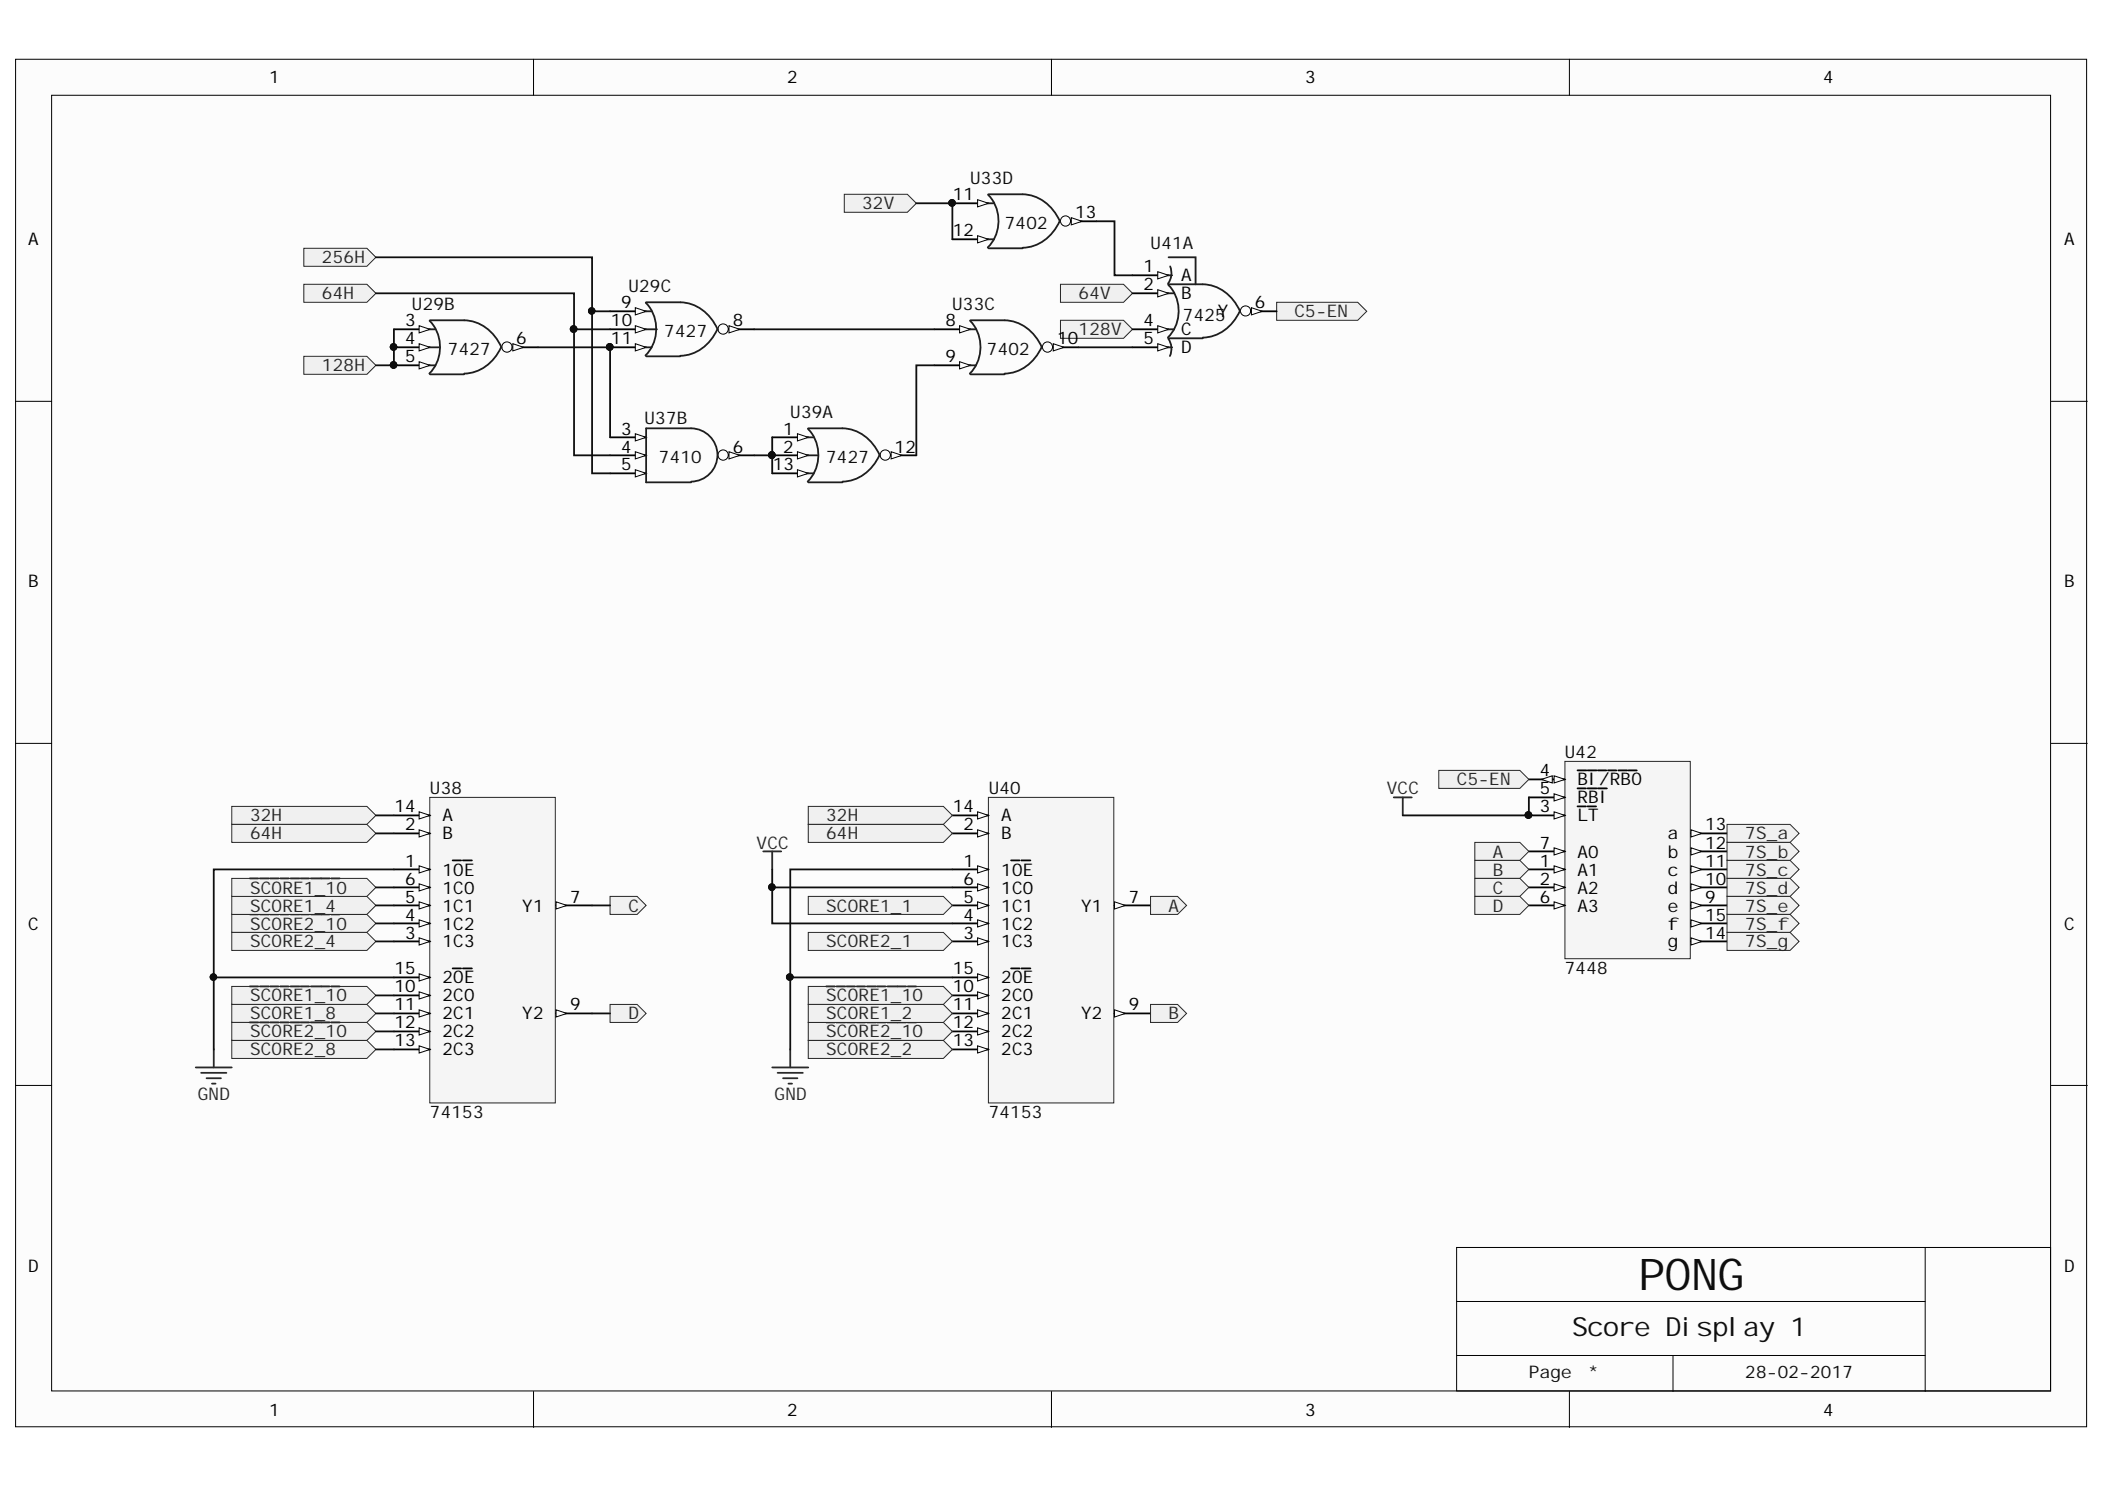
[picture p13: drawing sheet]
<svg xmlns="http://www.w3.org/2000/svg" width="297mm" height="210mm" viewBox="0 0 297 210" stroke-linecap="round" stroke-linejoin="round" font-family="sans-serif">
<defs><g id="words">
<text font-size="6.2" fill="#0e0e0e" x="231.2" y="182">PONG</text>
<text font-size="3.7" fill="#0e0e0e" x="221.8" y="188.5">Score Display 1</text>
<g font-size="2.5">
<text x="38" y="11.8">1</text>
<text x="111.1" y="11.8">2</text>
<text x="184.2" y="11.8">3</text>
<text x="257.3" y="11.8">4</text>
<text x="134.4" y="28.2">11</text>
<text x="4" y="34.6">A</text>
<text x="134.4" y="33.3">12</text>
<text x="151.7" y="30.8">13</text>
<text x="291.3" y="34.6">A</text>
<text x="161.3" y="38.4">1</text>
<text x="161.3" y="40.9">2</text>
<text x="166.7" y="39.7">A</text>
<text x="57.2" y="46">3</text>
<text x="86.2" y="46">10</text>
<text x="87.7" y="43.5">9</text>
<text x="103.4" y="46">8</text>
<text x="133.4" y="46">8</text>
<text x="161.3" y="46">4</text>
<text x="166.7" y="42.2">B</text>
<text x="166.7" y="47.3">C</text>
<text x="171.8" y="44.7">Y</text>
<text x="177.1" y="43.5">6</text>
<text x="57.2" y="48.5">4</text>
<text x="57.2" y="51.1">5</text>
<text x="72.8" y="48.5">6</text>
<text x="86.2" y="48.5">11</text>
<text x="133.4" y="51.1">9</text>
<text x="149.2" y="48.5">10</text>
<text x="161.3" y="48.5">5</text>
<text x="166.7" y="49.8">D</text>
<text x="87.7" y="61.3">3</text>
<text x="87.7" y="63.8">4</text>
<text x="103.4" y="63.8">6</text>
<text x="110.5" y="61.3">1</text>
<text x="110.5" y="63.8">2</text>
<text x="126.2" y="63.8">12</text>
<text x="87.7" y="66.4">5</text>
<text x="109.1" y="66.4">13</text>
<text x="4" y="82.9">B</text>
<text x="291.3" y="82.9">B</text>
<text x="217.3" y="109.5">4</text>
<text x="217.3" y="112">5</text>
<text x="222.6" y="110.7">BI/RBO</text>
<text x="222.6" y="113.3">RBI</text>
<text x="55.7" y="114.6">14</text>
<text x="57.2" y="117.1">2</text>
<text x="62.4" y="118.4">B</text>
<text x="62.4" y="115.8">A</text>
<text x="134.4" y="114.6">14</text>
<text x="136" y="117.1">2</text>
<text x="141.3" y="118.4">B</text>
<text x="141.3" y="115.8">A</text>
<text x="217.3" y="114.6">3</text>
<text x="217.3" y="119.7">7</text>
<text x="222.6" y="115.8">LT</text>
<text x="235.4" y="118.4">a</text>
<text x="240.6" y="117.1">13</text>
<text x="240.6" y="119.7">12</text>
<text x="57.2" y="122.2">1</text>
<text x="57.2" y="124.8">6</text>
<text x="62.4" y="123.5">1OE</text>
<text x="136" y="122.2">1</text>
<text x="136" y="124.8">6</text>
<text x="141.3" y="123.5">1OE</text>
<text x="217.3" y="122.2">1</text>
<text x="217.3" y="124.8">2</text>
<text x="222.6" y="121">A0</text>
<text x="222.6" y="123.5">A1</text>
<text x="235.4" y="121">b</text>
<text x="235.4" y="123.5">c</text>
<text x="240.6" y="122.2">11</text>
<text x="240.6" y="124.8">10</text>
<text x="4" y="131.1">C</text>
<text x="57.2" y="129.9">4</text>
<text x="57.2" y="127.3">5</text>
<text x="62.4" y="131.1">1C2</text>
<text x="62.4" y="128.6">1C1</text>
<text x="62.4" y="126">1C0</text>
<text x="73.7" y="128.6">Y1</text>
<text x="80.5" y="127.3">7</text>
<text x="136" y="129.9">4</text>
<text x="136" y="127.3">5</text>
<text x="141.3" y="131.1">1C2</text>
<text x="141.3" y="128.6">1C1</text>
<text x="141.3" y="126">1C0</text>
<text x="152.5" y="128.6">Y1</text>
<text x="159.3" y="127.3">7</text>
<text x="217.3" y="127.3">6</text>
<text x="222.6" y="126">A2</text>
<text x="222.6" y="128.6">A3</text>
<text x="235.4" y="126">d</text>
<text x="235.4" y="128.6">e</text>
<text x="235.4" y="131.1">f</text>
<text x="240.6" y="127.3">9</text>
<text x="240.6" y="129.9">15</text>
<text x="291.3" y="131.1">C</text>
<text x="55.7" y="137.5">15</text>
<text x="57.2" y="132.4">3</text>
<text x="62.4" y="133.7">1C3</text>
<text x="134.4" y="137.5">15</text>
<text x="136" y="132.4">3</text>
<text x="141.3" y="133.7">1C3</text>
<text x="235.4" y="133.7">g</text>
<text x="240.6" y="132.4">14</text>
<text x="55.7" y="140">10</text>
<text x="55.7" y="142.5">11</text>
<text x="62.4" y="141.3">2C0</text>
<text x="62.4" y="143.8">2C1</text>
<text x="62.4" y="138.7">2OE</text>
<text x="73.7" y="143.8">Y2</text>
<text x="80.5" y="142.5">9</text>
<text x="134.4" y="140">10</text>
<text x="134.4" y="142.5">11</text>
<text x="141.3" y="141.3">2C0</text>
<text x="141.3" y="143.8">2C1</text>
<text x="141.3" y="138.7">2OE</text>
<text x="152.5" y="143.8">Y2</text>
<text x="159.3" y="142.5">9</text>
<text x="55.7" y="145.1">12</text>
<text x="55.7" y="147.6">13</text>
<text x="62.4" y="146.3">2C2</text>
<text x="62.4" y="148.9">2C3</text>
<text x="134.4" y="145.1">12</text>
<text x="134.4" y="147.6">13</text>
<text x="141.3" y="146.3">2C2</text>
<text x="141.3" y="148.9">2C3</text>
<text x="4" y="179.4">D</text>
<text x="291.3" y="179.4">D</text>
<text x="38" y="199.7">1</text>
<text x="111.1" y="199.7">2</text>
<text x="184.2" y="199.7">3</text>
<text x="257.3" y="199.7">4</text>
</g>
<g font-size="2.5" fill="#262626">
<text x="121.7" y="29.5">32V</text>
<text x="45.4" y="37.1">256H</text>
<text x="45.4" y="42.2">64H</text>
<text x="152.2" y="42.2">64V</text>
<text x="152.2" y="47.3">128V</text>
<text x="182.7" y="44.7">C5-EN</text>
<text x="45.4" y="52.3">128H</text>
<text x="195.7" y="112">VCC</text>
<text x="205.6" y="110.7">C5-EN</text>
<text x="35.3" y="115.8">32H</text>
<text x="35.3" y="118.4">64H</text>
<text x="106.8" y="119.7">VCC</text>
<text x="116.6" y="115.8">32H</text>
<text x="116.6" y="118.4">64H</text>
<text x="246.3" y="118.4">7S_a</text>
<text x="210.7" y="121">A</text>
<text x="210.7" y="123.5">B</text>
<text x="246.3" y="121">7S_b</text>
<text x="246.3" y="123.5">7S_c</text>
<text x="35.3" y="131.1">SCORE2_10</text>
<text x="35.3" y="128.6">SCORE1_4</text>
<text x="35.3" y="126">SCORE1_10</text>
<text x="88.7" y="128.6">C</text>
<text x="116.6" y="128.6">SCORE1_1</text>
<text x="164.9" y="128.6">A</text>
<text x="210.7" y="126">C</text>
<text x="210.7" y="128.6">D</text>
<text x="246.3" y="126">7S_d</text>
<text x="246.3" y="128.6">7S_e</text>
<text x="246.3" y="131.1">7S_f</text>
<text x="35.3" y="133.7">SCORE2_4</text>
<text x="116.6" y="133.7">SCORE2_1</text>
<text x="246.3" y="133.7">7S_g</text>
<text x="35.3" y="141.3">SCORE1_10</text>
<text x="35.3" y="143.8">SCORE1_8</text>
<text x="88.7" y="143.8">D</text>
<text x="116.6" y="141.3">SCORE1_10</text>
<text x="116.6" y="143.8">SCORE1_2</text>
<text x="164.9" y="143.8">B</text>
<text x="35.3" y="146.3">SCORE2_10</text>
<text x="35.3" y="148.9">SCORE2_8</text>
<text x="116.6" y="146.3">SCORE2_10</text>
<text x="116.6" y="148.9">SCORE2_2</text>
<text x="27.9" y="155.2">GND</text>
<text x="109.3" y="155.2">GND</text>
</g>
<g font-size="2.5" fill="#0e0e0e">
<text x="136.9" y="26">U33D</text>
<text x="141.8" y="32.3">7402</text>
<text x="162.4" y="35.1">U41A</text>
<text x="88.7" y="41.2">U29C</text>
<text x="58.1" y="43.7">U29B</text>
<text x="93.7" y="47.5">7427</text>
<text x="134.4" y="43.7">U33C</text>
<text x="166.9" y="45.2">7425</text>
<text x="63.2" y="50.1">7427</text>
<text x="139.3" y="50.1">7402</text>
<text x="91" y="59.8">U37B</text>
<text x="111.5" y="58.9">U39A</text>
<text x="93" y="65.4">7410</text>
<text x="116.6" y="65.4">7427</text>
<text x="220.8" y="106.9">U42</text>
<text x="60.7" y="112">U38</text>
<text x="139.5" y="112">U40</text>
<text x="220.8" y="137.5">7448</text>
<text x="60.7" y="157.7">74153</text>
<text x="139.5" y="157.7">74153</text>
<text x="215.7" y="194.4">Page</text>
<text x="224.1" y="194.4">*</text>
<text x="246.3" y="194.4">28-02-2017</text>
</g>
</g></defs>
<g fill="#fcfcfc" stroke="#000" stroke-width=".14">
<path d="M2.2 8.4h292.2v192.9h-292.2z"/>
<path d="M7.3 13.4h282.1v182.8h-282.1z"/>
</g>
<g fill="none" stroke="#000" stroke-width=".14">
<path d="M75.3 8.4v5M148.4 8.4v5M221.5 8.4v5M2.2 56.6h5.1M289.5 56.6h5M2.2 104.9h5.1M289.5 104.9h5M2.2 153.1h5.1M289.5 153.1h5M205.5 176h83.9v20.2h-83.9zM271.7 176v20.3M75.3 196.3v5.1"/>
<path d="M148.4 196.3v5.1M205.6 183.6h66.1M205.6 191.2h66.1M221.5 196.3v5.1M236.1 191.2v5.1"/>
</g>
<path d="M60.6 112.5h17.8v43.1h-17.8z" fill="#f5f5f5" stroke="#262626" stroke-width=".14"/>
<path d="M55.6 122.6h5.1" fill="none" stroke="#000" stroke-width=".25"/>
<path d="M59.1 122.1l1.6 .5-1.6 .5z" fill="#fcfcfc"/>
<path d="M59.1 122.1l1.6 .5-1.6 .5z" fill="none" stroke="#000" stroke-width=".14"/>
<path d="M55.6 117.6h5.1M63.9 121.4h1.2M65.3 121.4h1.3" fill="none" stroke="#000" stroke-width=".25"/>
<path d="M59.1 117.1l1.6 .5-1.6 .5z" fill="#fcfcfc"/>
<path d="M59.1 117.1l1.6 .5-1.6 .5z" fill="none" stroke="#000" stroke-width=".14"/>
<path d="M55.6 132.8h5.1" fill="none" stroke="#000" stroke-width=".25"/>
<path d="M59.1 132.3l1.6 .5-1.6 .5z" fill="#fcfcfc"/>
<path d="M59.1 132.3l1.6 .5-1.6 .5z" fill="none" stroke="#000" stroke-width=".14"/>
<path d="M55.6 130.3h5.1" fill="none" stroke="#000" stroke-width=".25"/>
<path d="M59.1 129.8l1.6 .5-1.6 .5z" fill="#fcfcfc"/>
<path d="M59.1 129.8l1.6 .5-1.6 .5z" fill="none" stroke="#000" stroke-width=".14"/>
<path d="M55.6 127.7h5.1" fill="none" stroke="#000" stroke-width=".25"/>
<path d="M59.1 127.2l1.6 .5-1.6 .5z" fill="#fcfcfc"/>
<path d="M59.1 127.2l1.6 .5-1.6 .5z" fill="none" stroke="#000" stroke-width=".14"/>
<path d="M55.6 125.2h5.1" fill="none" stroke="#000" stroke-width=".25"/>
<path d="M59.1 124.7l1.6 .5-1.6 .5z" fill="#fcfcfc"/>
<path d="M59.1 124.7l1.6 .5-1.6 .5z" fill="none" stroke="#000" stroke-width=".14"/>
<path d="M78.5 127.7h5" fill="none" stroke="#000" stroke-width=".25"/>
<path d="M78.5 127.2l1.5 .5-1.5 .5z" fill="#fcfcfc"/>
<path d="M78.5 127.2l1.5 .5-1.5 .5z" fill="none" stroke="#000" stroke-width=".14"/>
<path d="M78.5 143h5" fill="none" stroke="#000" stroke-width=".25"/>
<path d="M78.5 142.5l1.5 .5-1.5 .5z" fill="#fcfcfc"/>
<path d="M78.5 142.5l1.5 .5-1.5 .5z" fill="none" stroke="#000" stroke-width=".14"/>
<path d="M55.6 140.4h5.1" fill="none" stroke="#000" stroke-width=".25"/>
<path d="M59.1 139.9l1.6 .5-1.6 .5z" fill="#fcfcfc"/>
<path d="M59.1 139.9l1.6 .5-1.6 .5z" fill="none" stroke="#000" stroke-width=".14"/>
<path d="M55.6 143h5.1" fill="none" stroke="#000" stroke-width=".25"/>
<path d="M59.1 142.5l1.6 .5-1.6 .5z" fill="#fcfcfc"/>
<path d="M59.1 142.5l1.6 .5-1.6 .5z" fill="none" stroke="#000" stroke-width=".14"/>
<path d="M55.6 145.5h5.1" fill="none" stroke="#000" stroke-width=".25"/>
<path d="M59.1 145l1.6 .5-1.6 .5z" fill="#fcfcfc"/>
<path d="M59.1 145l1.6 .5-1.6 .5z" fill="none" stroke="#000" stroke-width=".14"/>
<path d="M55.6 148h5.1" fill="none" stroke="#000" stroke-width=".25"/>
<path d="M59.1 147.5l1.6 .5-1.6 .5z" fill="#fcfcfc"/>
<path d="M59.1 147.5l1.6 .5-1.6 .5z" fill="none" stroke="#000" stroke-width=".14"/>
<path d="M55.6 115h5.1" fill="none" stroke="#000" stroke-width=".25"/>
<path d="M59.1 114.5l1.6 .5-1.6 .5z" fill="#fcfcfc"/>
<path d="M59.1 114.5l1.6 .5-1.6 .5z" fill="none" stroke="#000" stroke-width=".14"/>
<path d="M55.6 137.9h5.1" fill="none" stroke="#000" stroke-width=".25"/>
<path d="M59.1 137.4l1.6 .5-1.6 .5z" fill="#fcfcfc"/>
<path d="M59.1 137.4l1.6 .5-1.6 .5z" fill="none" stroke="#000" stroke-width=".14"/>
<path d="M63.9 136.6h1.2M65.3 136.6h1.3" fill="none" stroke="#000" stroke-width=".25"/>
<path d="M139.5 112.5h17.7v43.1h-17.7z" fill="#f5f5f5" stroke="#262626" stroke-width=".14"/>
<path d="M134.4 122.6h5.1" fill="none" stroke="#000" stroke-width=".25"/>
<path d="M138 122.1l1.5 .5-1.5 .5z" fill="#fcfcfc"/>
<path d="M138 122.1l1.5 .5-1.5 .5z" fill="none" stroke="#000" stroke-width=".14"/>
<path d="M134.4 117.6h5.1M142.7 121.4h1.2M144.1 121.4h1.3" fill="none" stroke="#000" stroke-width=".25"/>
<path d="M138 117.1l1.5 .5-1.5 .5z" fill="#fcfcfc"/>
<path d="M138 117.1l1.5 .5-1.5 .5z" fill="none" stroke="#000" stroke-width=".14"/>
<path d="M134.4 132.8h5.1" fill="none" stroke="#000" stroke-width=".25"/>
<path d="M138 132.3l1.5 .5-1.5 .5z" fill="#fcfcfc"/>
<path d="M138 132.3l1.5 .5-1.5 .5z" fill="none" stroke="#000" stroke-width=".14"/>
<path d="M134.4 130.3h5.1" fill="none" stroke="#000" stroke-width=".25"/>
<path d="M138 129.8l1.5 .5-1.5 .5z" fill="#fcfcfc"/>
<path d="M138 129.8l1.5 .5-1.5 .5z" fill="none" stroke="#000" stroke-width=".14"/>
<path d="M134.4 127.7h5.1" fill="none" stroke="#000" stroke-width=".25"/>
<path d="M138 127.2l1.5 .5-1.5 .5z" fill="#fcfcfc"/>
<path d="M138 127.2l1.5 .5-1.5 .5z" fill="none" stroke="#000" stroke-width=".14"/>
<path d="M134.4 125.2h5.1" fill="none" stroke="#000" stroke-width=".25"/>
<path d="M138 124.7l1.5 .5-1.5 .5z" fill="#fcfcfc"/>
<path d="M138 124.7l1.5 .5-1.5 .5z" fill="none" stroke="#000" stroke-width=".14"/>
<path d="M157.3 127.7h5.1" fill="none" stroke="#000" stroke-width=".25"/>
<path d="M157.3 127.2l1.5 .5-1.5 .5z" fill="#fcfcfc"/>
<path d="M157.3 127.2l1.5 .5-1.5 .5z" fill="none" stroke="#000" stroke-width=".14"/>
<path d="M157.3 143h5.1" fill="none" stroke="#000" stroke-width=".25"/>
<path d="M157.3 142.5l1.5 .5-1.5 .5z" fill="#fcfcfc"/>
<path d="M157.3 142.5l1.5 .5-1.5 .5z" fill="none" stroke="#000" stroke-width=".14"/>
<path d="M134.4 140.4h5.1" fill="none" stroke="#000" stroke-width=".25"/>
<path d="M138 139.9l1.5 .5-1.5 .5z" fill="#fcfcfc"/>
<path d="M138 139.9l1.5 .5-1.5 .5z" fill="none" stroke="#000" stroke-width=".14"/>
<path d="M134.4 143h5.1" fill="none" stroke="#000" stroke-width=".25"/>
<path d="M138 142.5l1.5 .5-1.5 .5z" fill="#fcfcfc"/>
<path d="M138 142.5l1.5 .5-1.5 .5z" fill="none" stroke="#000" stroke-width=".14"/>
<path d="M134.4 145.5h5.1" fill="none" stroke="#000" stroke-width=".25"/>
<path d="M138 145l1.5 .5-1.5 .5z" fill="#fcfcfc"/>
<path d="M138 145l1.5 .5-1.5 .5z" fill="none" stroke="#000" stroke-width=".14"/>
<path d="M134.4 148h5.1" fill="none" stroke="#000" stroke-width=".25"/>
<path d="M138 147.5l1.5 .5-1.5 .5z" fill="#fcfcfc"/>
<path d="M138 147.5l1.5 .5-1.5 .5z" fill="none" stroke="#000" stroke-width=".14"/>
<path d="M134.4 115h5.1" fill="none" stroke="#000" stroke-width=".25"/>
<path d="M138 114.5l1.5 .5-1.5 .5z" fill="#fcfcfc"/>
<path d="M138 114.5l1.5 .5-1.5 .5z" fill="none" stroke="#000" stroke-width=".14"/>
<path d="M134.4 137.9h5.1" fill="none" stroke="#000" stroke-width=".25"/>
<path d="M138 137.4l1.5 .5-1.5 .5z" fill="#fcfcfc"/>
<path d="M138 137.4l1.5 .5-1.5 .5z" fill="none" stroke="#000" stroke-width=".14"/>
<path d="M142.7 136.6h1.2M144.1 136.6h1.3" fill="none" stroke="#000" stroke-width=".25"/>
<path d="M32.7 129h19.1l1.2 1.3-1.2 1.2h-19.1z" fill-rule="evenodd" fill="#f0f0f0" stroke="#262626" stroke-width=".14"/>
<path d="M35.2 129h1.2M36.7 129h1.2M38.1 129h1.2M39.5 129h1.2M41 129h1.3M42.4 129h1.2M43.9 129h2.6M46.7 129h1.2" fill="none" stroke="#262626" stroke-width=".25"/>
<g fill="#f0f0f0" stroke="#262626" stroke-width=".14">
<path d="M32.7 131.5h19.1l1.2 1.3-1.2 1.3h-19.1z" fill-rule="evenodd"/>
<path d="M32.7 139.1h19.1l1.2 1.3-1.2 1.3h-19.1z" fill-rule="evenodd"/>
</g>
<path d="M35.2 139.1h1.2M36.7 139.1h1.2M38.1 139.1h1.2M39.5 139.1h1.2M41 139.1h1.3M42.4 139.1h1.2M43.9 139.1h2.6M46.7 139.1h1.2" fill="none" stroke="#262626" stroke-width=".25"/>
<g fill="#f0f0f0" stroke="#262626" stroke-width=".14">
<path d="M32.7 141.7h19.1l1.2 1.3-1.2 1.2h-19.1z" fill-rule="evenodd"/>
<path d="M32.7 144.2h19.1l1.2 1.3-1.2 1.3h-19.1z" fill-rule="evenodd"/>
</g>
<path d="M35.2 144.2h1.2M36.7 144.2h1.2M38.1 144.2h1.2M39.5 144.2h1.2M41 144.2h1.3M42.4 144.2h1.2M43.9 144.2h2.6M46.7 144.2h1.2" fill="none" stroke="#262626" stroke-width=".25"/>
<g fill="#f0f0f0" stroke="#262626" stroke-width=".14">
<path d="M32.7 146.8h19.1l1.2 1.2-1.2 1.3h-19.1z" fill-rule="evenodd"/>
<path d="M32.7 126.5h19.1l1.2 1.2-1.2 1.3h-19.1z" fill-rule="evenodd"/>
<path d="M32.7 123.9h19.1l1.2 1.3-1.2 1.3h-19.1z" fill-rule="evenodd"/>
</g>
<path d="M35.2 123.9h1.2M36.7 123.9h1.2M38.1 123.9h1.2M39.5 123.9h1.2M41 123.9h1.3M42.4 123.9h1.2M43.9 123.9h2.6M46.7 123.9h1.2" fill="none" stroke="#262626" stroke-width=".25"/>
<g fill="#f0f0f0" stroke="#262626" stroke-width=".14">
<path d="M32.7 113.8h19.1l1.2 1.2-1.2 1.3h-19.1z" fill-rule="evenodd"/>
<path d="M32.7 116.3h19.1l1.2 1.3-1.2 1.2h-19.1z" fill-rule="evenodd"/>
<path d="M86.1 126.5h3.8l1.3 1.2-1.3 1.3h-3.8z" fill-rule="evenodd"/>
<path d="M86.1 141.7h3.8l1.3 1.3-1.3 1.2h-3.8z" fill-rule="evenodd"/>
<path d="M114.1 113.8h19l1.3 1.2-1.3 1.3h-19z" fill-rule="evenodd"/>
<path d="M114.1 116.3h19l1.3 1.3-1.3 1.2h-19z" fill-rule="evenodd"/>
<path d="M114.1 139.1h19l1.3 1.3-1.3 1.3h-19z" fill-rule="evenodd"/>
</g>
<path d="M116.6 139.1h1.2M118 139.1h1.3M119.5 139.1h1.2M120.9 139.1h1.2M122.3 139.1h1.3M123.8 139.1h1.2M125.2 139.1h2.7M128.1 139.1h1.2" fill="none" stroke="#262626" stroke-width=".25"/>
<path d="M114.1 144.2h19l1.3 1.3-1.3 1.3h-19z" fill-rule="evenodd" fill="#f0f0f0" stroke="#262626" stroke-width=".14"/>
<path d="M116.6 144.2h1.2M118 144.2h1.3M119.5 144.2h1.2M120.9 144.2h1.2M122.3 144.2h1.3M123.8 144.2h1.2M125.2 144.2h2.7M128.1 144.2h1.2" fill="none" stroke="#262626" stroke-width=".25"/>
<g fill="#f0f0f0" stroke="#262626" stroke-width=".14">
<path d="M114.1 141.7h19l1.3 1.3-1.3 1.2h-19z" fill-rule="evenodd"/>
<path d="M114.1 126.5h19l1.3 1.2-1.3 1.3h-19z" fill-rule="evenodd"/>
<path d="M114.1 146.8h19l1.3 1.2-1.3 1.3h-19z" fill-rule="evenodd"/>
<path d="M114.1 131.5h19l1.3 1.3-1.3 1.3h-19z" fill-rule="evenodd"/>
</g>
<path d="M107.7 120.1h2.5M109 120.1v2.5M27.6 150.6h5.1M28.4 151.3h3.5M29.1 152.1h2.1M29.9 152.9h.5M30.2 148v2.6M109 150.6h5.1M109.7 151.3h3.6M110.5 152.1h2M111.3 152.9h.5M111.5 148v2.6" fill="none" stroke="#262626" stroke-width=".25"/>
<g fill="#f0f0f0" stroke="#262626" stroke-width=".14">
<path d="M162.4 126.5h3.8l1.2 1.2-1.2 1.3h-3.8z" fill-rule="evenodd"/>
<path d="M162.4 141.7h3.8l1.2 1.3-1.2 1.2h-3.8z" fill-rule="evenodd"/>
<path d="M42.9 35h8.9l1.2 1.3-1.2 1.3h-8.9z" fill-rule="evenodd"/>
<path d="M42.9 40.1h8.9l1.2 1.3-1.2 1.2h-8.9z" fill-rule="evenodd"/>
<path d="M42.9 50.3h8.9l1.2 1.2-1.2 1.3h-8.9z" fill-rule="evenodd"/>
<path d="M119.1 27.4h8.9l1.3 1.3-1.3 1.2h-8.9z" fill-rule="evenodd"/>
<path d="M149.6 40.1h8.9l1.3 1.3-1.3 1.2h-8.9z" fill-rule="evenodd"/>
<path d="M149.6 45.2h8.9l1.3 1.3-1.3 1.2h-8.9z" fill-rule="evenodd"/>
<path d="M180.1 42.6h11.5l1.3 1.3-1.3 1.3h-11.5z" fill-rule="evenodd"/>
</g>
<path d="M134.4 28.7h5.1" fill="none" stroke="#000" stroke-width=".25"/>
<path d="M138 28.2l1.5 .5-1.5 .5z" fill="#fcfcfc"/>
<path d="M138 28.2l1.5 .5-1.5 .5z" fill="none" stroke="#000" stroke-width=".14"/>
<circle cx="134.3" cy="28.6" r=".46" fill="#0e0e0e" stroke="#0e0e0e" stroke-width=".14"/>
<path d="M134.4 33.8h5.1" fill="none" stroke="#000" stroke-width=".25"/>
<path d="M138 33.2l1.5 .6-1.5 .5z" fill="#fcfcfc"/>
<path d="M138 33.2l1.5 .6-1.5 .5z" fill="none" stroke="#000" stroke-width=".14"/>
<path d="M149.6 31.2h5.1" fill="none" stroke="#000" stroke-width=".25"/>
<circle cx="150.4" cy="31.2" r=".72" fill="#fcfcfc" stroke="#000" stroke-width=".14"/>
<path d="M151.2 30.7l1.5 .5-1.5 .5z" fill="#fcfcfc"/>
<path d="M151.2 30.7l1.5 .5-1.5 .5z" fill="none" stroke="#000" stroke-width=".14"/>
<path d="M139.4 27.5a5.4 5.4 0 0 1 0 7.4M139.5 27.4h4.8a6 6 0 0 1 5.3 3.9M139.5 28.7h.7M139.5 33.8h.7M139.5 35h4.8M149.6 31.2a6.1 6.1 0 0 1-5.3 3.7" fill="none" stroke="#1c1c1c" stroke-width=".25"/>
<circle cx="134.3" cy="28.6" r=".46" fill="#0e0e0e" stroke="#0e0e0e" stroke-width=".14"/>
<path d="M131.8 46.5h5.1" fill="none" stroke="#000" stroke-width=".25"/>
<path d="M135.4 45.9l1.5 .6-1.5 .5z" fill="#fcfcfc"/>
<path d="M135.4 45.9l1.5 .6-1.5 .5z" fill="none" stroke="#000" stroke-width=".14"/>
<path d="M131.8 51.5h5.1" fill="none" stroke="#000" stroke-width=".25"/>
<path d="M135.4 51l1.5 .5-1.5 .5z" fill="#fcfcfc"/>
<path d="M135.4 51l1.5 .5-1.5 .5z" fill="none" stroke="#000" stroke-width=".14"/>
<path d="M147.1 49h5.1" fill="none" stroke="#000" stroke-width=".25"/>
<circle cx="147.8" cy="49" r=".72" fill="#fcfcfc" stroke="#000" stroke-width=".14"/>
<path d="M148.6 48.5l1.6 .5-1.6 .5z" fill="#fcfcfc"/>
<path d="M148.6 48.5l1.6 .5-1.6 .5z" fill="none" stroke="#000" stroke-width=".14"/>
<path d="M136.9 45.2a5.4 5.4 0 0 1 0 7.5M136.9 45.2h4.9a6 6 0 0 1 5.2 3.8M136.9 46.5h.8M136.9 51.5h.8M136.9 52.8h4.9M147 48.9a6 6 0 0 1-5.2 3.8" fill="none" stroke="#1c1c1c" stroke-width=".25"/>
<path d="M109 61.7h5.1" fill="none" stroke="#000" stroke-width=".25"/>
<path d="M112.5 61.2l1.6 .5-1.6 .5z" fill="#fcfcfc"/>
<path d="M112.5 61.2l1.6 .5-1.6 .5z" fill="none" stroke="#000" stroke-width=".14"/>
<path d="M109 64.2h5.1" fill="none" stroke="#000" stroke-width=".25"/>
<path d="M112.5 63.7l1.6 .5-1.6 .5z" fill="#fcfcfc"/>
<path d="M112.5 63.7l1.6 .5-1.6 .5z" fill="none" stroke="#000" stroke-width=".14"/>
<circle cx="108.9" cy="64.2" r=".46" fill="#0e0e0e" stroke="#0e0e0e" stroke-width=".14"/>
<path d="M109 66.8h5.1" fill="none" stroke="#000" stroke-width=".25"/>
<path d="M112.5 66.3l1.6 .5-1.6 .5z" fill="#fcfcfc"/>
<path d="M112.5 66.3l1.6 .5-1.6 .5z" fill="none" stroke="#000" stroke-width=".14"/>
<path d="M124.2 64.2h5.1" fill="none" stroke="#000" stroke-width=".25"/>
<circle cx="124.9" cy="64.2" r=".72" fill="#fcfcfc" stroke="#000" stroke-width=".14"/>
<path d="M125.7 63.7l1.6 .5-1.6 .5z" fill="#fcfcfc"/>
<path d="M125.7 63.7l1.6 .5-1.6 .5z" fill="none" stroke="#000" stroke-width=".14"/>
<path d="M114 60.5a5.4 5.4 0 0 1 0 7.4M114.1 60.4h4.8a6 6 0 0 1 5.3 3.9M114.1 61.7h.7M114.1 66.8h.7M114.1 68h4.8M114.1 64.2h1.2M124.1 64.2a6 6 0 0 1-5.2 3.7" fill="none" stroke="#1c1c1c" stroke-width=".25"/>
<circle cx="108.9" cy="64.2" r=".46" fill="#0e0e0e" stroke="#0e0e0e" stroke-width=".14"/>
<path d="M55.6 46.5h5.1" fill="none" stroke="#000" stroke-width=".25"/>
<path d="M59.1 45.9l1.6 .6-1.6 .5z" fill="#fcfcfc"/>
<path d="M59.1 45.9l1.6 .6-1.6 .5z" fill="none" stroke="#000" stroke-width=".14"/>
<path d="M55.6 49h5.1" fill="none" stroke="#000" stroke-width=".25"/>
<path d="M59.1 48.5l1.6 .5-1.6 .5z" fill="#fcfcfc"/>
<path d="M59.1 48.5l1.6 .5-1.6 .5z" fill="none" stroke="#000" stroke-width=".14"/>
<circle cx="55.5" cy="48.9" r=".46" fill="#0e0e0e" stroke="#0e0e0e" stroke-width=".14"/>
<path d="M55.6 51.5h5.1" fill="none" stroke="#000" stroke-width=".25"/>
<path d="M59.1 51l1.6 .5-1.6 .5z" fill="#fcfcfc"/>
<path d="M59.1 51l1.6 .5-1.6 .5z" fill="none" stroke="#000" stroke-width=".14"/>
<circle cx="55.5" cy="51.5" r=".46" fill="#0e0e0e" stroke="#0e0e0e" stroke-width=".14"/>
<path d="M70.8 49h5.1" fill="none" stroke="#000" stroke-width=".25"/>
<circle cx="71.5" cy="49" r=".72" fill="#fcfcfc" stroke="#000" stroke-width=".14"/>
<path d="M72.4 48.5l1.5 .5-1.5 .5z" fill="#fcfcfc"/>
<path d="M72.4 48.5l1.5 .5-1.5 .5z" fill="none" stroke="#000" stroke-width=".14"/>
<path d="M60.6 45.3a5.4 5.4 0 0 1 0 7.4M60.7 45.2h4.8a6 6 0 0 1 5.3 3.8M60.7 46.5h.7M60.7 51.5h.7M60.7 52.8h4.8M60.7 49h1.2M70.7 48.9a6 6 0 0 1-5.2 3.8" fill="none" stroke="#1c1c1c" stroke-width=".25"/>
<g fill="#0e0e0e" stroke="#0e0e0e" stroke-width=".14">
<circle cx="55.5" cy="48.9" r=".46"/>
<circle cx="55.5" cy="51.5" r=".46"/>
</g>
<path d="M86.1 61.7h5.1" fill="none" stroke="#000" stroke-width=".25"/>
<path d="M89.6 61.2l1.6 .5-1.6 .5z" fill="#fcfcfc"/>
<path d="M89.6 61.2l1.6 .5-1.6 .5z" fill="none" stroke="#000" stroke-width=".14"/>
<path d="M86.1 64.2h5.1" fill="none" stroke="#000" stroke-width=".25"/>
<path d="M89.6 63.7l1.6 .5-1.6 .5z" fill="#fcfcfc"/>
<path d="M89.6 63.7l1.6 .5-1.6 .5z" fill="none" stroke="#000" stroke-width=".14"/>
<path d="M86.1 66.8h5.1" fill="none" stroke="#000" stroke-width=".25"/>
<path d="M89.6 66.3l1.6 .5-1.6 .5z" fill="#fcfcfc"/>
<path d="M89.6 66.3l1.6 .5-1.6 .5z" fill="none" stroke="#000" stroke-width=".14"/>
<path d="M101.3 64.2h5.1" fill="none" stroke="#000" stroke-width=".25"/>
<circle cx="102" cy="64.2" r=".72" fill="#fcfcfc" stroke="#000" stroke-width=".14"/>
<path d="M102.9 63.7l1.5 .5-1.5 .5z" fill="#fcfcfc"/>
<path d="M102.9 63.7l1.5 .5-1.5 .5z" fill="none" stroke="#000" stroke-width=".14"/>
<path d="M97.5 67.9a3.8 3.8 0 0 0 3.7-3.7 3.8 3.8 0 0 0-3.7-3.8h-6.3v7.6h6.3" fill="none" stroke="#1c1c1c" stroke-width=".25"/>
<path d="M86.1 43.9h5.1" fill="none" stroke="#000" stroke-width=".25"/>
<path d="M89.6 43.4l1.6 .5-1.6 .5z" fill="#fcfcfc"/>
<path d="M89.6 43.4l1.6 .5-1.6 .5z" fill="none" stroke="#000" stroke-width=".14"/>
<path d="M86.1 46.5h5.1" fill="none" stroke="#000" stroke-width=".25"/>
<path d="M89.6 45.9l1.6 .6-1.6 .5z" fill="#fcfcfc"/>
<path d="M89.6 45.9l1.6 .6-1.6 .5z" fill="none" stroke="#000" stroke-width=".14"/>
<path d="M86.1 49h5.1" fill="none" stroke="#000" stroke-width=".25"/>
<path d="M89.6 48.5l1.6 .5-1.6 .5z" fill="#fcfcfc"/>
<path d="M89.6 48.5l1.6 .5-1.6 .5z" fill="none" stroke="#000" stroke-width=".14"/>
<circle cx="86" cy="48.9" r=".46" fill="#0e0e0e" stroke="#0e0e0e" stroke-width=".14"/>
<path d="M101.3 46.5h5.1" fill="none" stroke="#000" stroke-width=".25"/>
<circle cx="102" cy="46.4" r=".72" fill="#fcfcfc" stroke="#000" stroke-width=".14"/>
<path d="M102.9 45.9l1.5 .6-1.5 .5z" fill="#fcfcfc"/>
<path d="M102.9 45.9l1.5 .6-1.5 .5z" fill="none" stroke="#000" stroke-width=".14"/>
<path d="M91.1 42.7a5.3 5.3 0 0 1 0 7.4M91.2 42.6h4.8a6 6 0 0 1 5.3 3.9M91.2 43.9h.7M91.2 49h.7M91.2 50.3h4.8M91.2 46.5h1.5M101.3 46.4a6.1 6.1 0 0 1-5.3 3.8" fill="none" stroke="#1c1c1c" stroke-width=".25"/>
<circle cx="86" cy="48.9" r=".46" fill="#0e0e0e" stroke="#0e0e0e" stroke-width=".14"/>
<path d="M159.8 38.8h5.1" fill="none" stroke="#000" stroke-width=".25"/>
<path d="M163.4 38.3l1.5 .5-1.5 .5z" fill="#fcfcfc"/>
<path d="M163.4 38.3l1.5 .5-1.5 .5z" fill="none" stroke="#000" stroke-width=".14"/>
<path d="M159.8 41.4h5.1" fill="none" stroke="#000" stroke-width=".25"/>
<path d="M163.4 40.9l1.5 .5-1.5 .5z" fill="#fcfcfc"/>
<path d="M163.4 40.9l1.5 .5-1.5 .5z" fill="none" stroke="#000" stroke-width=".14"/>
<path d="M159.8 46.5h5.1" fill="none" stroke="#000" stroke-width=".25"/>
<path d="M163.4 45.9l1.5 .6-1.5 .5z" fill="#fcfcfc"/>
<path d="M163.4 45.9l1.5 .6-1.5 .5z" fill="none" stroke="#000" stroke-width=".14"/>
<path d="M159.8 49h5.1" fill="none" stroke="#000" stroke-width=".25"/>
<path d="M163.4 48.5l1.5 .5-1.5 .5z" fill="#fcfcfc"/>
<path d="M163.4 48.5l1.5 .5-1.5 .5z" fill="none" stroke="#000" stroke-width=".14"/>
<path d="M175.1 43.9h5" fill="none" stroke="#000" stroke-width=".25"/>
<circle cx="175.8" cy="43.9" r=".72" fill="#fcfcfc" stroke="#000" stroke-width=".14"/>
<path d="M176.6 43.4l1.5 .5-1.5 .5z" fill="#fcfcfc"/>
<path d="M176.6 43.4l1.5 .5-1.5 .5z" fill="none" stroke="#000" stroke-width=".14"/>
<path d="M164.9 36.3h3.8v3.8M164.9 38.8h.5M165.1 37.6a2.49 2.49 0 0 1-.3 2.4M164.8 40.2a5.3 5.3 0 0 1 0 7.4M164.9 47.8a2.47 2.47 0 0 1 .2 2.4M164.9 40.1h4.8a6 6 0 0 1 5.3 3.9M164.9 41.4h.8M164.9 46.5h.8M164.9 47.7h4.8M164.9 49h.5M175 43.9a6 6 0 0 1-5.3 3.7" fill="none" stroke="#1c1c1c" stroke-width=".25"/>
<g fill="none" stroke="#0e0e0e" stroke-width=".25">
<path d="M129.3 28.7h5.1v5.1M154.7 31.2h2.6v7.6h2.5M55.6 46.5v5h-2.6M75.9 49h10.2v12.7M81 46.5h5.1M83.5 43.9h2.6M106.4 46.5h25.4M131.8 51.5h-2.5v12.7M152.2 49h7.6M106.4 64.2h2.6M53 117.6h2.6M53 115h2.6"/>
<path d="M53 132.8h2.6M53 130.3h2.6M53 127.7h2.6M53 125.2h2.6M55.6 137.9h-25.4v10.1M55.6 122.6h-25.4v15.3M83.5 127.7h2.6M109 122.6v2.6h25.4M109 125.2v5.1h25.4M134.4 137.9h-22.9v10.1M134.4 122.6h-22.9v15.3M53 148h2.6"/>
<path d="M53 145.5h2.6M53 143h2.6M53 140.4h2.6M83.5 143h2.6"/>
</g>
<g fill="#0e0e0e" stroke="#0e0e0e" stroke-width=".14">
<circle cx="108.9" cy="125.1" r=".46"/>
<circle cx="111.5" cy="137.8" r=".46"/>
<circle cx="30.1" cy="137.8" r=".46"/>
<circle cx="108.9" cy="64.2" r=".46"/>
<circle cx="55.5" cy="51.5" r=".46"/>
<circle cx="55.5" cy="48.9" r=".46"/>
<circle cx="80.9" cy="46.4" r=".47"/>
<circle cx="86" cy="48.9" r=".46"/>
<circle cx="134.3" cy="28.6" r=".46"/>
<circle cx="83.5" cy="43.9" r=".46"/>
</g>
<path d="M220.8 107.4h17.7v27.8h-17.7z" fill="#f5f5f5" stroke="#262626" stroke-width=".14"/>
<path d="M215.7 109.9h5.1" fill="none" stroke="#000" stroke-width=".25"/>
<path d="M219.3 109.4l1.5 .5-1.5 .6z" fill="#fcfcfc"/>
<path d="M219.3 109.4l1.5 .5-1.5 .6z" fill="none" stroke="#000" stroke-width=".14"/>
<path d="M217.5 109.9l1.5-.5v1.1z" fill="#fcfcfc"/>
<path d="M217.5 109.9l1.5-.5v1.1z" fill="none" stroke="#000" stroke-width=".14"/>
<path d="M215.7 112.5h5.1M222.6 108.7h1.3M224 108.7h1.3M225.5 108.7h1.2M226.9 108.7h1.2M228.3 108.7h1.3M229.8 108.7h1.2" fill="none" stroke="#000" stroke-width=".25"/>
<path d="M219.3 112l1.5 .5-1.5 .5z" fill="#fcfcfc"/>
<path d="M219.3 112l1.5 .5-1.5 .5z" fill="none" stroke="#000" stroke-width=".14"/>
<path d="M215.7 115h5.1M222.6 111.2h1.2M224 111.2h1.3M225.5 111.2h1.2" fill="none" stroke="#000" stroke-width=".25"/>
<path d="M219.3 114.5l1.5 .5-1.5 .5z" fill="#fcfcfc"/>
<path d="M219.3 114.5l1.5 .5-1.5 .5z" fill="none" stroke="#000" stroke-width=".14"/>
<path d="M222.6 113.8h1.2M224 113.8h1.2M215.7 120.1h5.1" fill="none" stroke="#000" stroke-width=".25"/>
<circle cx="215.7" cy="115" r=".46" fill="#0e0e0e" stroke="#0e0e0e" stroke-width=".14"/>
<path d="M219.3 119.6l1.5 .5-1.5 .5z" fill="#fcfcfc"/>
<path d="M219.3 119.6l1.5 .5-1.5 .5z" fill="none" stroke="#000" stroke-width=".14"/>
<path d="M215.7 122.6h5.1" fill="none" stroke="#000" stroke-width=".25"/>
<path d="M219.3 122.1l1.5 .5-1.5 .5z" fill="#fcfcfc"/>
<path d="M219.3 122.1l1.5 .5-1.5 .5z" fill="none" stroke="#000" stroke-width=".14"/>
<path d="M215.7 125.2h5.1" fill="none" stroke="#000" stroke-width=".25"/>
<path d="M219.3 124.7l1.5 .5-1.5 .5z" fill="#fcfcfc"/>
<path d="M219.3 124.7l1.5 .5-1.5 .5z" fill="none" stroke="#000" stroke-width=".14"/>
<path d="M215.7 127.7h5.1" fill="none" stroke="#000" stroke-width=".25"/>
<path d="M219.3 127.2l1.5 .5-1.5 .5z" fill="#fcfcfc"/>
<path d="M219.3 127.2l1.5 .5-1.5 .5z" fill="none" stroke="#000" stroke-width=".14"/>
<path d="M238.6 117.6h5.1" fill="none" stroke="#000" stroke-width=".25"/>
<path d="M238.6 117.1l1.5 .5-1.5 .5z" fill="#fcfcfc"/>
<path d="M238.6 117.1l1.5 .5-1.5 .5z" fill="none" stroke="#000" stroke-width=".14"/>
<path d="M238.6 120.1h5.1" fill="none" stroke="#000" stroke-width=".25"/>
<path d="M238.6 119.6l1.5 .5-1.5 .5z" fill="#fcfcfc"/>
<path d="M238.6 119.6l1.5 .5-1.5 .5z" fill="none" stroke="#000" stroke-width=".14"/>
<path d="M238.6 122.6h5.1" fill="none" stroke="#000" stroke-width=".25"/>
<path d="M238.6 122.1l1.5 .5-1.5 .5z" fill="#fcfcfc"/>
<path d="M238.6 122.1l1.5 .5-1.5 .5z" fill="none" stroke="#000" stroke-width=".14"/>
<path d="M238.6 125.2h5.1" fill="none" stroke="#000" stroke-width=".25"/>
<path d="M238.6 124.7l1.5 .5-1.5 .5z" fill="#fcfcfc"/>
<path d="M238.6 124.7l1.5 .5-1.5 .5z" fill="none" stroke="#000" stroke-width=".14"/>
<path d="M238.6 127.7h5.1" fill="none" stroke="#000" stroke-width=".25"/>
<path d="M238.6 127.2l1.5 .5-1.5 .5z" fill="#fcfcfc"/>
<path d="M238.6 127.2l1.5 .5-1.5 .5z" fill="none" stroke="#000" stroke-width=".14"/>
<path d="M238.6 130.3h5.1" fill="none" stroke="#000" stroke-width=".25"/>
<path d="M238.6 129.8l1.5 .5-1.5 .5z" fill="#fcfcfc"/>
<path d="M238.6 129.8l1.5 .5-1.5 .5z" fill="none" stroke="#000" stroke-width=".14"/>
<path d="M238.6 132.8h5.1" fill="none" stroke="#000" stroke-width=".25"/>
<path d="M238.6 132.3l1.5 .5-1.5 .5z" fill="#fcfcfc"/>
<path d="M238.6 132.3l1.5 .5-1.5 .5z" fill="none" stroke="#000" stroke-width=".14"/>
<circle cx="215.7" cy="115" r=".46" fill="#0e0e0e" stroke="#0e0e0e" stroke-width=".14"/>
<g fill="#f0f0f0" stroke="#262626" stroke-width=".14">
<path d="M208.1 118.8h6.4l1.2 1.3-1.2 1.3h-6.4z" fill-rule="evenodd"/>
<path d="M208.1 121.4h6.4l1.2 1.2-1.2 1.3h-6.4z" fill-rule="evenodd"/>
<path d="M208.1 123.9h6.4l1.2 1.3-1.2 1.3h-6.4z" fill-rule="evenodd"/>
<path d="M208.1 126.5h6.4l1.2 1.2-1.2 1.3h-6.4z" fill-rule="evenodd"/>
<path d="M243.7 116.3h8.9l1.3 1.3-1.3 1.2h-8.9z" fill-rule="evenodd"/>
<path d="M243.7 118.8h8.9l1.3 1.3-1.3 1.3h-8.9z" fill-rule="evenodd"/>
<path d="M243.7 121.4h8.9l1.3 1.2-1.3 1.3h-8.9z" fill-rule="evenodd"/>
<path d="M243.7 123.9h8.9l1.3 1.3-1.3 1.3h-8.9z" fill-rule="evenodd"/>
<path d="M243.7 126.5h8.9l1.3 1.2-1.3 1.3h-8.9z" fill-rule="evenodd"/>
<path d="M243.7 129h8.9l1.3 1.3-1.3 1.2h-8.9z" fill-rule="evenodd"/>
<path d="M243.7 131.5h8.9l1.3 1.3-1.3 1.3h-8.9z" fill-rule="evenodd"/>
<path d="M203 108.7h11.5l1.2 1.2-1.2 1.3h-11.5z" fill-rule="evenodd"/>
</g>
<path d="M196.7 112.5h2.5M197.9 112.5v2.5" fill="none" stroke="#262626" stroke-width=".25"/>
<path d="M53 36.3h30.5v30.5h2.6M53 41.4h28v22.8h5.1M109 61.7v5.1M215.7 112.5v2.5h-17.8" fill="none" stroke="#0e0e0e" stroke-width=".25"/>
<g fill="#0e0e0e" stroke="#0e0e0e" stroke-width=".14">
<circle cx="215.7" cy="115" r=".46"/>
<circle cx="80.9" cy="46.4" r=".47"/>
<circle cx="83.5" cy="43.9" r=".46"/>
<circle cx="108.9" cy="64.2" r=".46"/>
</g>
<use href="#words"/>
</svg>
